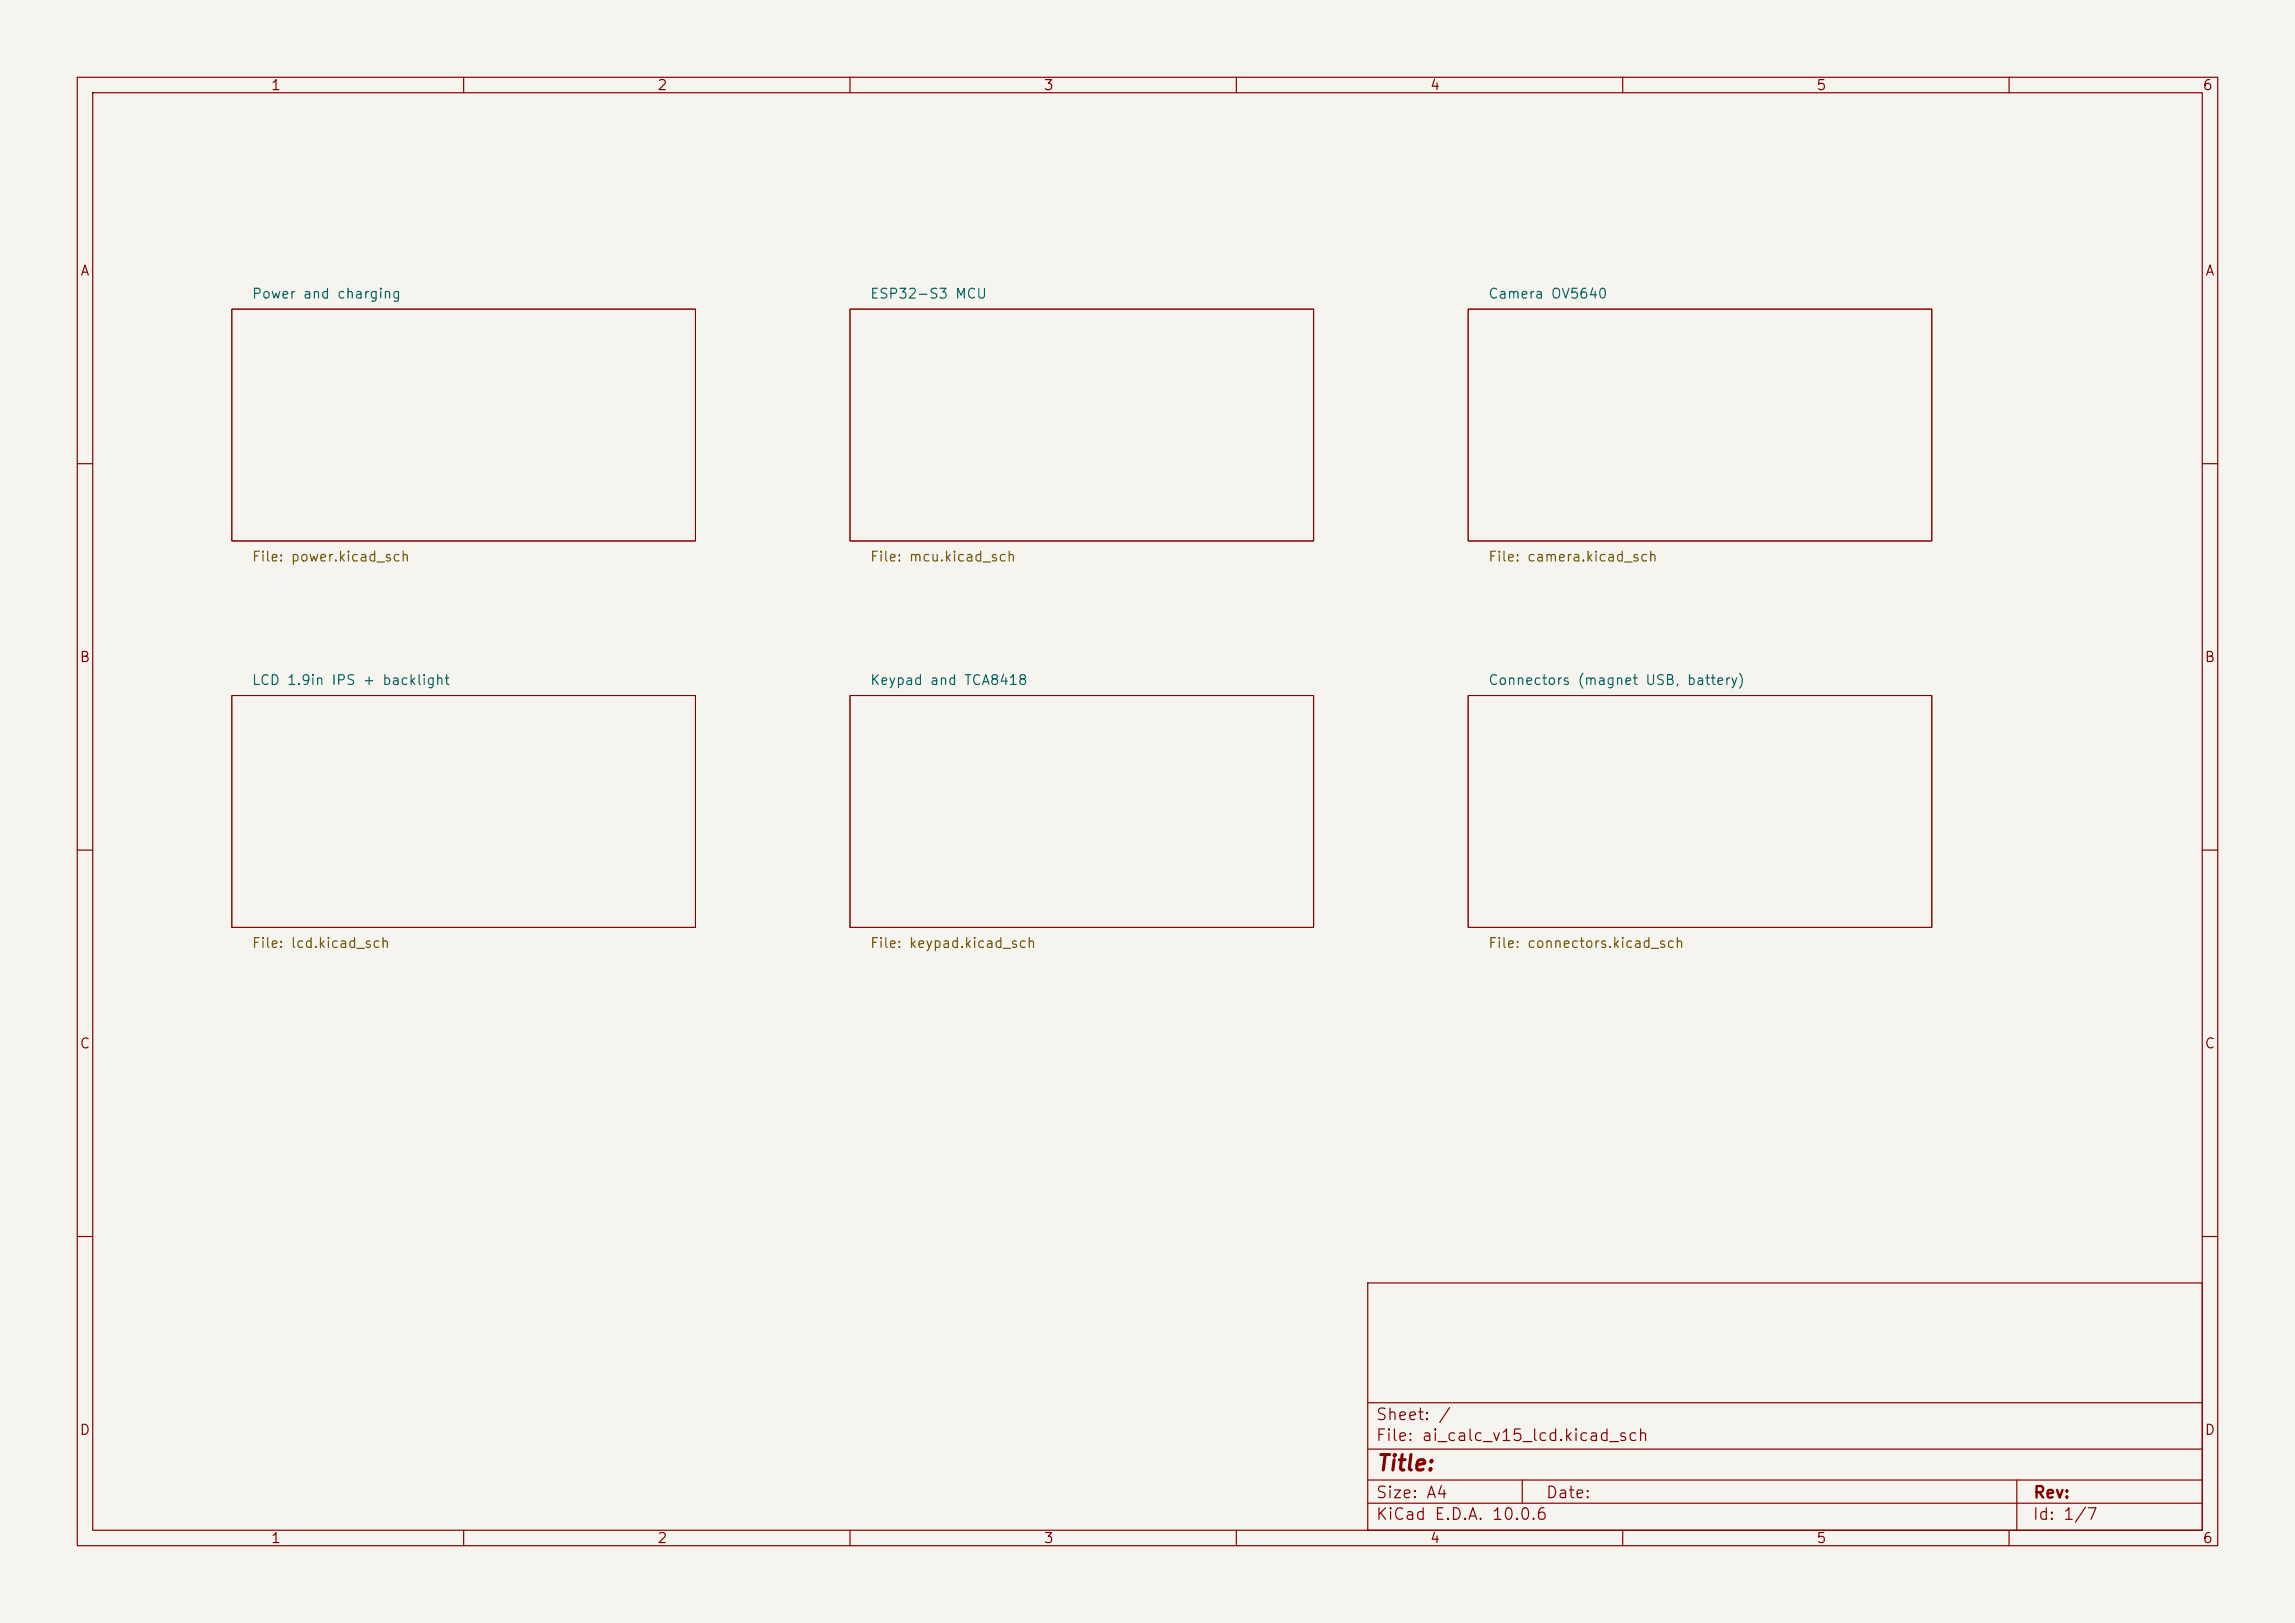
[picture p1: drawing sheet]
<svg xmlns="http://www.w3.org/2000/svg" width="297mm" height="210mm" viewBox="0 0 297 210" stroke-linecap="round" stroke-linejoin="round" font-family="sans-serif">
<defs><g id="words">
<text font-size="2" fill="#840000" x="178" y="190.8">Title:</text>
<g font-size="1.5" fill="#840000">
<text x="178" y="184.1">Sheet: /</text>
<text x="178" y="186.8">File: ai_calc_v15_lcd.kicad_sch</text>
<text x="178" y="197">KiCad E.D.A. 10.0.6</text>
<text x="178" y="194.2">Size: A4</text>
<text x="200" y="194.2">Date:</text>
<text x="263" y="197">Id: 1/7</text>
<text x="263" y="194.2">Rev:</text>
</g>
<g font-size="1.3" fill="#840000">
<text x="35" y="12">1</text>
<text x="85" y="12">2</text>
<text x="135" y="12">3</text>
<text x="185" y="12">4</text>
<text x="235" y="12">5</text>
<text x="285" y="12">6</text>
<text x="10.3" y="36">A</text>
<text x="285.3" y="36">A</text>
<text x="10.2" y="86">B</text>
<text x="285.2" y="86">B</text>
<text x="10.2" y="136">C</text>
<text x="285.2" y="136">C</text>
<text x="10.2" y="186">D</text>
<text x="285.2" y="186">D</text>
<text x="35" y="200">1</text>
<text x="85" y="200">2</text>
<text x="135" y="200">3</text>
<text x="185" y="200">4</text>
<text x="235" y="200">5</text>
<text x="285" y="200">6</text>
</g>
<g font-size="1.3" fill="#006464">
<text x="32.5" y="39">Power and charging</text>
<text x="112.5" y="39">ESP32-S3 MCU</text>
<text x="192.5" y="39">Camera OV5640</text>
<text x="32.5" y="89">LCD 1.9in IPS + backlight</text>
<text x="112.5" y="89">Keypad and TCA8418</text>
<text x="192.5" y="89">Connectors (magnet USB, battery)</text>
</g>
<g font-size="1.3" fill="#725600">
<text x="32.5" y="73">File: power.kicad_sch</text>
<text x="112.5" y="73">File: mcu.kicad_sch</text>
<text x="192.5" y="73">File: camera.kicad_sch</text>
<text x="32.5" y="123">File: lcd.kicad_sch</text>
<text x="112.5" y="123">File: keypad.kicad_sch</text>
<text x="192.5" y="123">File: connectors.kicad_sch</text>
</g>
</g></defs>
<path d="M0 0h297v210h-297z" fill="#f5f4ef" stroke="#f5f4ef" stroke-width=".13"/>
<g fill="none" stroke="#840000" stroke-width=".15">
<path d="M10 10h277v190h-277zM12 12h273v186h-273zM60 10v2M110 10v2M160 10v2M210 10v2M260 10v2M10 60h2M285 60h2M10 110h2M285 110h2M10 160h2"/>
<path d="M177 166h108v32h-108zM285 160h2M60 198v2M110 198v2M160 198v2M177 194.5h108M177 191.5h108M177 187.5h108M177 181.5h108M197 191.5v3M210 198v2M260 198v2"/>
<path d="M261 191.5v6.5"/>
</g>
<path d="M30 40h60v30h-60zM110 40h60v30h-60zM190 40h60v30h-60zM30 90h60v30h-60zM110 90h60v30h-60zM190 90h60v30h-60z" fill="none" stroke="#840000" stroke-width=".13"/>
<use href="#words"/>
</svg>
